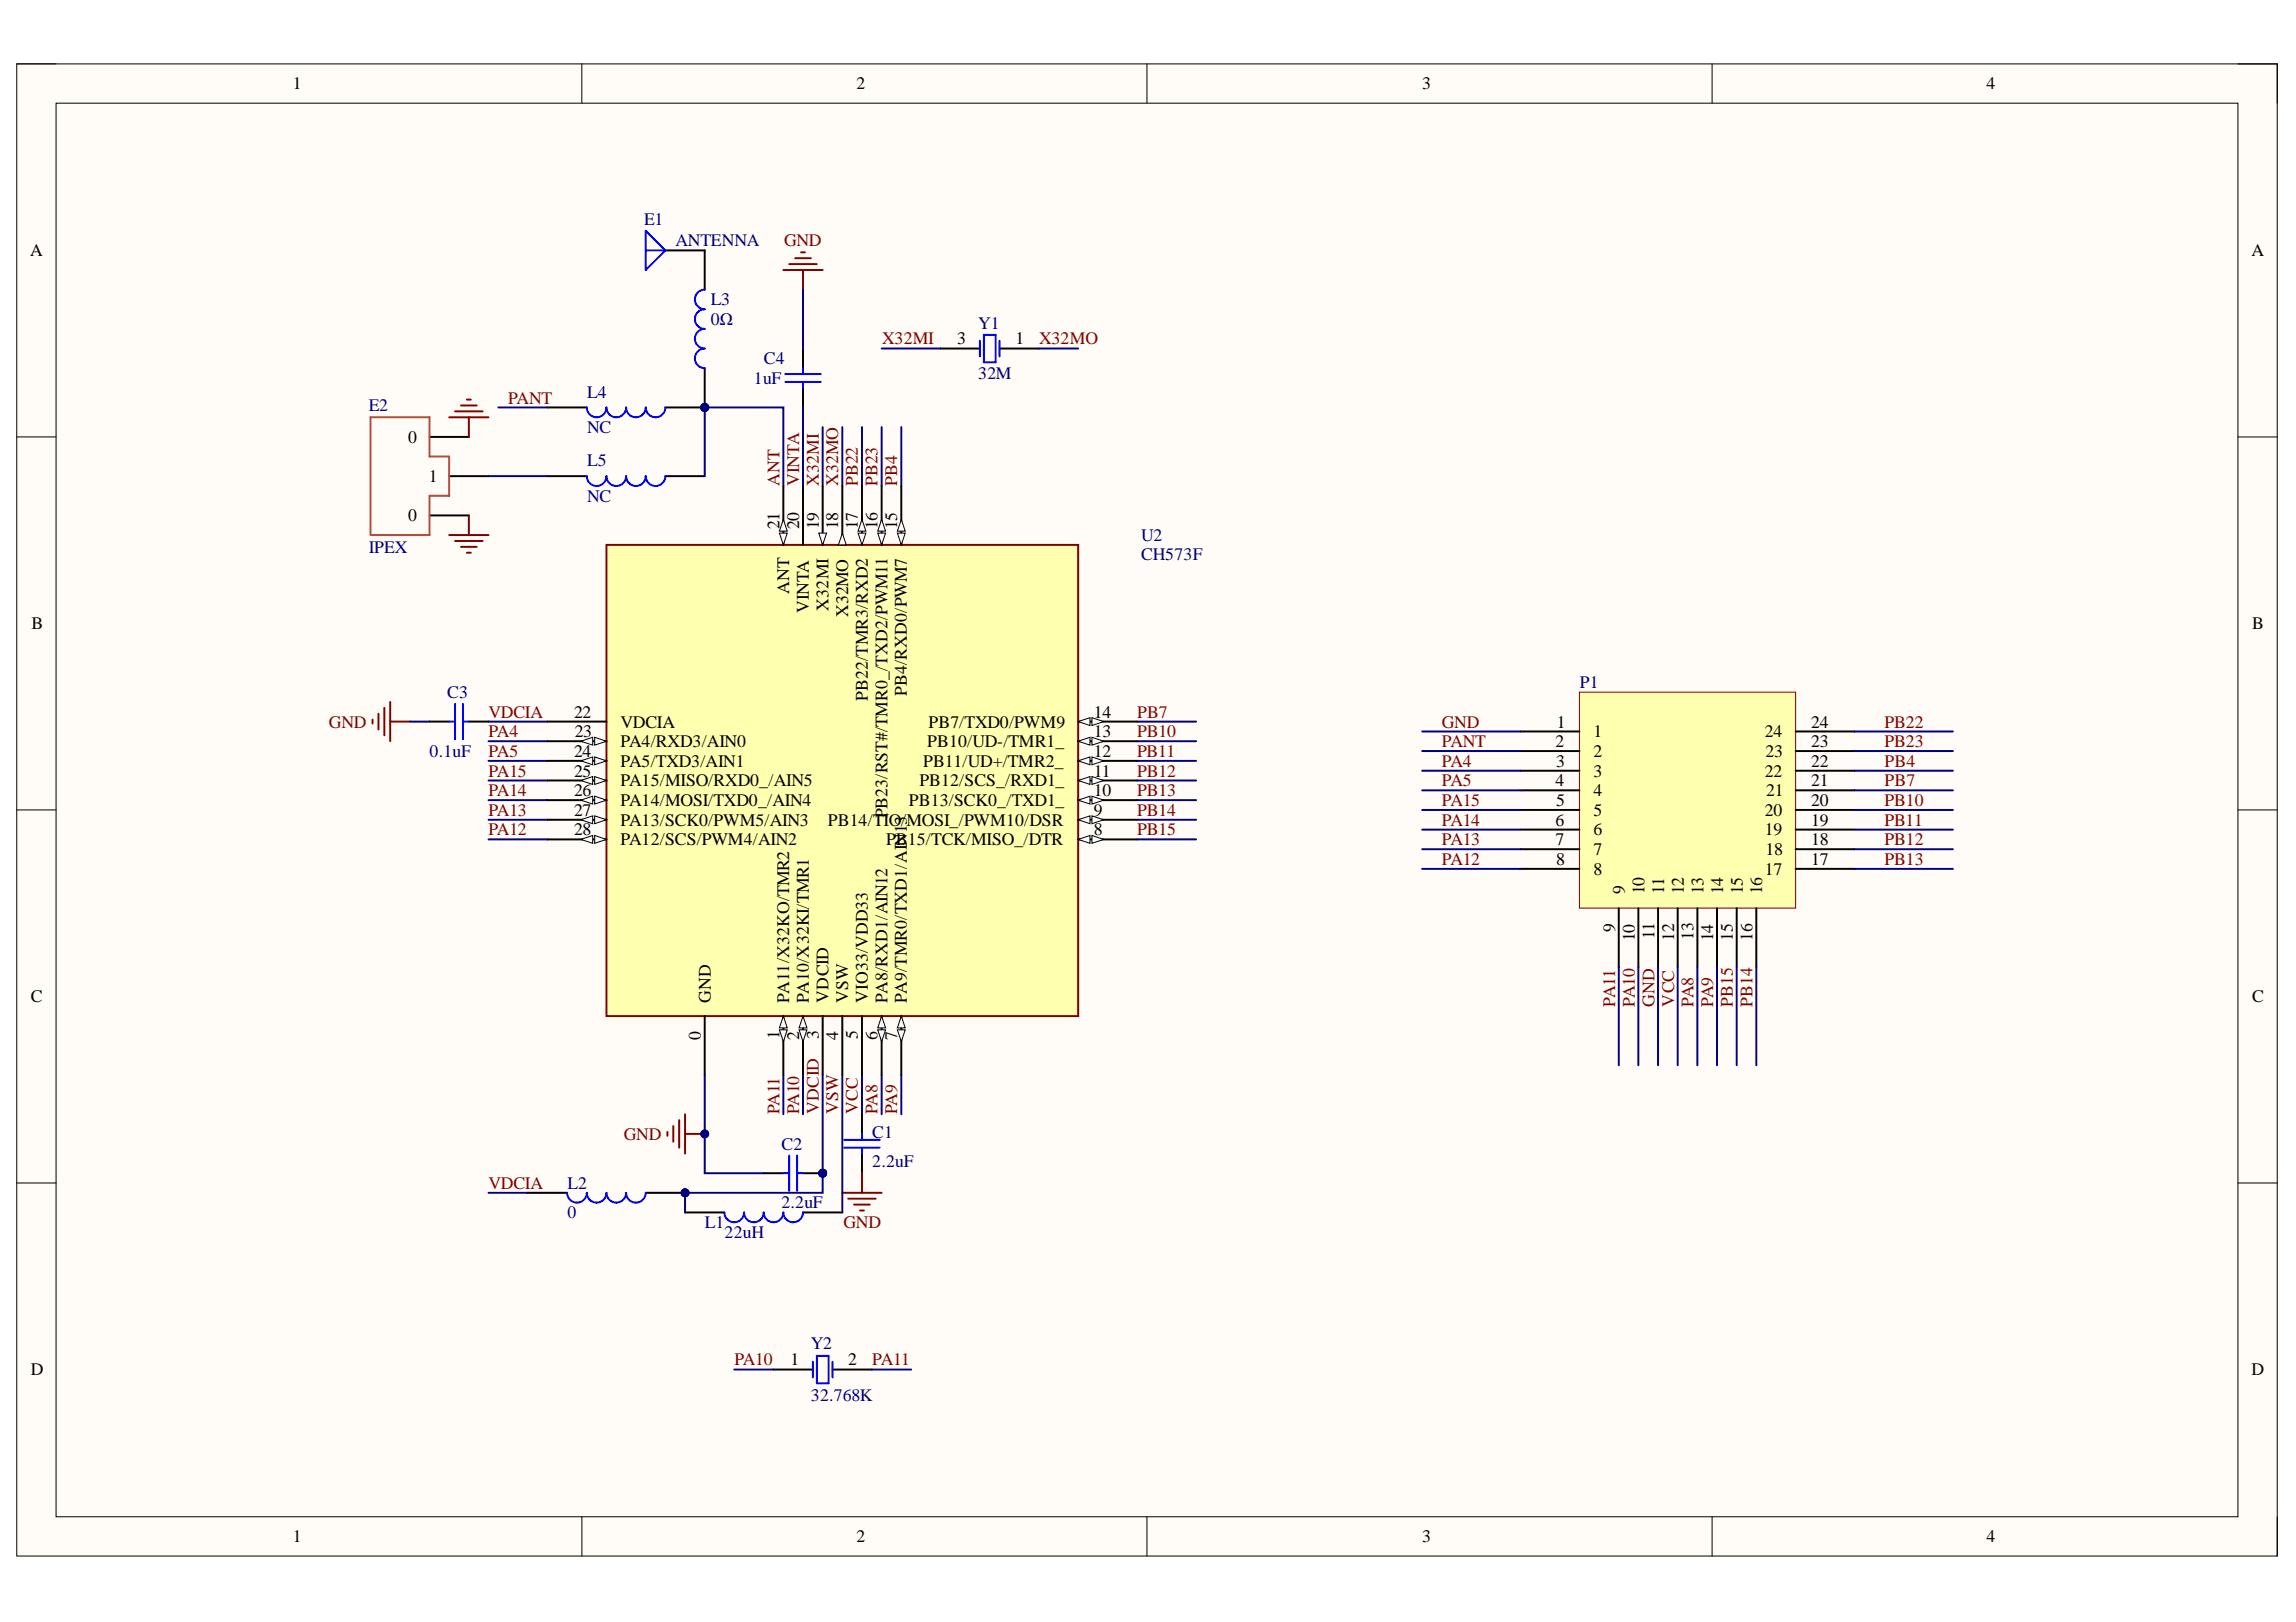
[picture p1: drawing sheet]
<svg xmlns="http://www.w3.org/2000/svg" width="297mm" height="210mm" viewBox="0 0 297 210" stroke-linecap="round" stroke-linejoin="round" font-family="sans-serif">
<defs><g id="words">
<g font-size="2.3">
<text x="37.9" y="11.6">1</text>
<text x="110.8" y="11.6">2</text>
<text x="184" y="11.6">3</text>
<text x="257" y="11.6">4</text>
<text x="3.9" y="33.1">A</text>
<text x="291.3" y="33.1">A</text>
<text x="123.9" y="44.5">3</text>
<text x="131.4" y="44.5">1</text>
<text x="52.8" y="57.3">0</text>
<text x="55.5" y="62.4">1</text>
<text x="52.8" y="67.5">0</text>
<text x="100.8" y="68.5" transform="rotate(-90 100.8 68.5)">21</text>
<text x="103.4" y="68.5" transform="rotate(-90 103.4 68.5)">20</text>
<text x="105.9" y="68.5" transform="rotate(-90 105.9 68.5)">19</text>
<text x="108.5" y="68.5" transform="rotate(-90 108.5 68.5)">18</text>
<text x="111" y="68.5" transform="rotate(-90 111 68.5)">17</text>
<text x="113.5" y="68.5" transform="rotate(-90 113.5 68.5)">16</text>
<text x="116.1" y="68.5" transform="rotate(-90 116.1 68.5)">15</text>
<text x="102.1" y="76.9" transform="rotate(-90 102.1 76.9)">ANT</text>
<text x="4.1" y="81.4">B</text>
<text x="104.6" y="79.4" transform="rotate(-90 104.6 79.4)">VINTA</text>
<text x="107.2" y="79" transform="rotate(-90 107.2 79)">X32MI</text>
<text x="109.7" y="79.9" transform="rotate(-90 109.7 79.9)">X32MO</text>
<text x="291.4" y="81.4">B</text>
<text x="74.3" y="92.9">22</text>
<text x="74.4" y="95.4">23</text>
<text x="80.3" y="94.2">VDCIA</text>
<text x="112.3" y="90.7" transform="rotate(-90 112.3 90.7)">PB22/TMR3/RXD2</text>
<text x="117.3" y="90" transform="rotate(-90 117.3 90)">PB4/RXD0/PWM7</text>
<text x="120.1" y="94.2">PB7/TXD0/PWM9</text>
<text x="141.5" y="92.9">14</text>
<text x="141.5" y="95.4">13</text>
<text x="201.4" y="94.2">1</text>
<text x="206.2" y="95.4">1</text>
<text x="228.3" y="95.4">24</text>
<text x="234.3" y="94.2">24</text>
<text x="74.3" y="100.5">25</text>
<text x="74.3" y="98">24</text>
<text x="80.3" y="101.8">PA15/MISO/RXD0_/AIN5</text>
<text x="80.3" y="99.2">PA5/TXD3/AIN1</text>
<text x="80.3" y="96.7">PA4/RXD3/AIN0</text>
<text x="118.9" y="101.8">PB12/SCS_/RXD1_</text>
<text x="119.5" y="99.2">PB11/UD+/TMR2_</text>
<text x="120" y="96.7">PB10/UD-/TMR1_</text>
<text x="141.5" y="100.5">11</text>
<text x="141.5" y="98">12</text>
<text x="201.3" y="96.7">2</text>
<text x="201.3" y="101.8">4</text>
<text x="201.3" y="99.2">3</text>
<text x="206.2" y="98">2</text>
<text x="206.2" y="100.5">3</text>
<text x="228.3" y="100.5">22</text>
<text x="228.4" y="98">23</text>
<text x="234.3" y="101.8">21</text>
<text x="234.3" y="99.2">22</text>
<text x="234.3" y="96.7">23</text>
<text x="74.3" y="103">26</text>
<text x="74.3" y="105.6">27</text>
<text x="80.3" y="104.3">PA14/MOSI/TXD0_/AIN4</text>
<text x="80.3" y="106.8">PA13/SCK0/PWM5/AIN3</text>
<text x="107.1" y="106.8">PB14/TIO/MOSI_/PWM10/DSR</text>
<text x="114.8" y="105.9" transform="rotate(-90 114.8 105.9)">PB23/RST#/TMR0_/TXD2/PWM11</text>
<text x="117.6" y="104.3">PB13/SCK0_/TXD1_</text>
<text x="141.5" y="105.6">9</text>
<text x="141.5" y="103">10</text>
<text x="201.3" y="106.8">6</text>
<text x="201.3" y="104.3">5</text>
<text x="206.2" y="103">4</text>
<text x="206.2" y="105.6">5</text>
<text x="228.3" y="105.6">20</text>
<text x="228.5" y="103">21</text>
<text x="234.3" y="106.8">19</text>
<text x="234.3" y="104.3">20</text>
<text x="74.3" y="108.1">28</text>
<text x="80.3" y="109.4">PA12/SCS/PWM4/AIN2</text>
<text x="114.6" y="109.4">PB15/TCK/MISO_/DTR</text>
<text x="141.5" y="108.1">8</text>
<text x="201.3" y="109.4">7</text>
<text x="201.3" y="111.9">8</text>
<text x="206.2" y="108.1">6</text>
<text x="206.2" y="110.6">7</text>
<text x="206.2" y="113.2">8</text>
<text x="228.3" y="113.2">17</text>
<text x="228.3" y="108.1">19</text>
<text x="228.4" y="110.6">18</text>
<text x="234.3" y="111.9">17</text>
<text x="234.3" y="109.4">18</text>
<text x="210.2" y="115.7" transform="rotate(-90 210.2 115.7)">9</text>
<text x="212.8" y="115.7" transform="rotate(-90 212.8 115.7)">10</text>
<text x="215.3" y="115.7" transform="rotate(-90 215.3 115.7)">11</text>
<text x="217.8" y="115.7" transform="rotate(-90 217.8 115.7)">12</text>
<text x="220.4" y="115.7" transform="rotate(-90 220.4 115.7)">13</text>
<text x="222.9" y="115.7" transform="rotate(-90 222.9 115.7)">14</text>
<text x="225.5" y="115.7" transform="rotate(-90 225.5 115.7)">15</text>
<text x="228" y="115.7" transform="rotate(-90 228 115.7)">16</text>
<text x="209" y="120.6" transform="rotate(-90 209 120.6)">9</text>
<text x="211.5" y="121.8" transform="rotate(-90 211.5 121.8)">10</text>
<text x="214" y="121.6" transform="rotate(-90 214 121.6)">11</text>
<text x="216.6" y="121.7" transform="rotate(-90 216.6 121.7)">12</text>
<text x="219.1" y="121.6" transform="rotate(-90 219.1 121.6)">13</text>
<text x="221.6" y="121.8" transform="rotate(-90 221.6 121.8)">14</text>
<text x="224.2" y="121.7" transform="rotate(-90 224.2 121.7)">15</text>
<text x="226.7" y="121.7" transform="rotate(-90 226.7 121.7)">16</text>
<text x="4" y="129.7">C</text>
<text x="92" y="129.7" transform="rotate(-90 92 129.7)">GND</text>
<text x="102.1" y="129.7" transform="rotate(-90 102.1 129.7)">PA11/X32KO/TMR2</text>
<text x="104.6" y="129.7" transform="rotate(-90 104.6 129.7)">PA10/X32KI/TMR1</text>
<text x="107.2" y="129.7" transform="rotate(-90 107.2 129.7)">VDCID</text>
<text x="109.7" y="129.7" transform="rotate(-90 109.7 129.7)">VSW</text>
<text x="112.3" y="129.7" transform="rotate(-90 112.3 129.7)">VIO33/VDD33</text>
<text x="114.8" y="129.7" transform="rotate(-90 114.8 129.7)">PA8/RXD1/AIN12</text>
<text x="117.3" y="129.7" transform="rotate(-90 117.3 129.7)">PA9/TMR0/TXD1/AIN13</text>
<text x="291.4" y="129.7">C</text>
<text x="90.7" y="134.6" transform="rotate(-90 90.7 134.6)">0</text>
<text x="100.8" y="134.4" transform="rotate(-90 100.8 134.4)">1</text>
<text x="103.4" y="134.6" transform="rotate(-90 103.4 134.6)">2</text>
<text x="105.9" y="134.5" transform="rotate(-90 105.9 134.5)">3</text>
<text x="108.5" y="134.6" transform="rotate(-90 108.5 134.6)">4</text>
<text x="111" y="134.5" transform="rotate(-90 111 134.5)">5</text>
<text x="113.5" y="134.6" transform="rotate(-90 113.5 134.6)">6</text>
<text x="116.1" y="134.6" transform="rotate(-90 116.1 134.6)">7</text>
<text x="4" y="177.9">D</text>
<text x="102.3" y="176.7">1</text>
<text x="109.7" y="176.7">2</text>
<text x="291.3" y="177.9">D</text>
<text x="37.9" y="199.6">1</text>
<text x="110.8" y="199.6">2</text>
<text x="184" y="199.6">3</text>
<text x="257" y="199.6">4</text>
</g>
<g font-size="2.3" fill="#000080">
<text x="83.3" y="29.1">E1</text>
<text x="87.4" y="31.9">ANTENNA</text>
<text x="92" y="39.5">L3</text>
<text x="92" y="42">0Ω</text>
<text x="98.8" y="47.1">C4</text>
<text x="126.6" y="42.5">Y1</text>
<text x="47.7" y="53.3">E2</text>
<text x="76" y="51.5">L4</text>
<text x="97.5" y="49.7">1uF</text>
<text x="126.6" y="49.1">32M</text>
<text x="76" y="56">NC</text>
<text x="76" y="60.4">L5</text>
<text x="76" y="64.9">NC</text>
<text x="47.7" y="71.5">IPEX</text>
<text x="147.6" y="70">U2</text>
<text x="147.6" y="72.5">CH573F</text>
<text x="204.4" y="89">P1</text>
<text x="57.9" y="90.3">C3</text>
<text x="55.6" y="98">0.1uF</text>
<text x="101.1" y="148.8">C2</text>
<text x="112.9" y="147.2">C1</text>
<text x="73.4" y="153.8">L2</text>
<text x="112.9" y="151.1">2.2uF</text>
<text x="73.4" y="157.6">0</text>
<text x="91.2" y="158.9">L1</text>
<text x="93.7" y="160.2">22uH</text>
<text x="101.1" y="156.4">2.2uF</text>
<text x="104.9" y="174.6">Y2</text>
<text x="104.9" y="181.3">32.768K</text>
</g>
<g font-size="2.3" fill="#800000">
<text x="101.4" y="31.9">GND</text>
<text x="114.1" y="44.5">X32MI</text>
<text x="134.4" y="44.5">X32MO</text>
<text x="65.7" y="52.2">PANT</text>
<text x="100.8" y="62.9" transform="rotate(-90 100.8 62.9)">ANT</text>
<text x="103.4" y="62.9" transform="rotate(-90 103.4 62.9)">VINTA</text>
<text x="105.9" y="62.9" transform="rotate(-90 105.9 62.9)">X32MI</text>
<text x="108.5" y="62.9" transform="rotate(-90 108.5 62.9)">X32MO</text>
<text x="111" y="62.9" transform="rotate(-90 111 62.9)">PB22</text>
<text x="113.5" y="62.9" transform="rotate(-90 113.5 62.9)">PB23</text>
<text x="116.1" y="62.9" transform="rotate(-90 116.1 62.9)">PB4</text>
<text x="42.6" y="94.2">GND</text>
<text x="63.2" y="92.9">VDCIA</text>
<text x="63.2" y="95.4">PA4</text>
<text x="147.1" y="95.4">PB10</text>
<text x="147.1" y="92.9">PB7</text>
<text x="186.5" y="94.2">GND</text>
<text x="243.8" y="94.2">PB22</text>
<text x="63.2" y="98">PA5</text>
<text x="63.2" y="100.5">PA15</text>
<text x="147.1" y="100.5">PB12</text>
<text x="147.1" y="98">PB11</text>
<text x="186.5" y="96.7">PANT</text>
<text x="186.5" y="99.2">PA4</text>
<text x="186.5" y="101.8">PA5</text>
<text x="243.8" y="96.7">PB23</text>
<text x="243.8" y="99.2">PB4</text>
<text x="243.8" y="101.8">PB7</text>
<text x="63.2" y="103">PA14</text>
<text x="63.2" y="105.6">PA13</text>
<text x="147.1" y="105.6">PB14</text>
<text x="147.1" y="103">PB13</text>
<text x="186.5" y="104.3">PA15</text>
<text x="186.5" y="106.8">PA14</text>
<text x="243.8" y="104.3">PB10</text>
<text x="243.8" y="106.8">PB11</text>
<text x="63.2" y="108.1">PA12</text>
<text x="147.1" y="108.1">PB15</text>
<text x="186.5" y="109.4">PA13</text>
<text x="186.5" y="111.9">PA12</text>
<text x="243.8" y="109.4">PB12</text>
<text x="243.8" y="111.9">PB13</text>
<text x="209" y="130.3" transform="rotate(-90 209 130.3)">PA11</text>
<text x="211.5" y="130.3" transform="rotate(-90 211.5 130.3)">PA10</text>
<text x="214" y="130.3" transform="rotate(-90 214 130.3)">GND</text>
<text x="216.6" y="130.3" transform="rotate(-90 216.6 130.3)">VCC</text>
<text x="219.1" y="130.3" transform="rotate(-90 219.1 130.3)">PA8</text>
<text x="221.6" y="130.3" transform="rotate(-90 221.6 130.3)">PA9</text>
<text x="224.2" y="130.3" transform="rotate(-90 224.2 130.3)">PB15</text>
<text x="226.7" y="130.3" transform="rotate(-90 226.7 130.3)">PB14</text>
<text x="80.7" y="147.5">GND</text>
<text x="100.8" y="144.2" transform="rotate(-90 100.8 144.2)">PA11</text>
<text x="103.4" y="144.2" transform="rotate(-90 103.4 144.2)">PA10</text>
<text x="105.9" y="144.2" transform="rotate(-90 105.9 144.2)">VDCID</text>
<text x="108.5" y="144.2" transform="rotate(-90 108.5 144.2)">VSW</text>
<text x="111" y="144.2" transform="rotate(-90 111 144.2)">VCC</text>
<text x="113.5" y="144.2" transform="rotate(-90 113.5 144.2)">PA8</text>
<text x="116.1" y="144.2" transform="rotate(-90 116.1 144.2)">PA9</text>
<text x="63.2" y="153.8">VDCIA</text>
<text x="109.1" y="158.9">GND</text>
<text x="95" y="176.7">PA10</text>
<text x="112.9" y="176.7">PA11</text>
</g>
</g></defs>
<path d="M2.2 8.3h292.4v193.1h-292.4z" fill-rule="evenodd" fill="#fffcf8"/>
<path d="M2.2 8.3h292.4v193.1h-292.4z" fill="none" stroke="#000" stroke-width=".13"/>
<path d="M7.3 13.4h282.2v182.9h-282.2z" fill-rule="evenodd" fill="#fffcf8"/>
<g fill="none" stroke="#000" stroke-width=".13">
<path d="M2.2 8.3h5.1M7.3 13.4h282.2v182.9h-282.2zM75.3 8.3v5M148.4 8.3v5M221.5 8.3v5.1M289.5 8.3h5.1v5.1M2.2 56.5h5.1M289.5 56.5h5.1M2.2 104.8h5.1M289.5 104.8h5.1M2.2 153.1h5.1M289.5 153.1h5.1"/>
<path d="M75.3 196.3v5.1M148.4 196.3v5.1M221.5 196.3v5.1M294.6 196.3v5.1"/>
</g>
<path d="M101.3 139.1v5.1M103.9 139.1v5.1M109 139.1v17.8M111.5 139.1v5.1M114.1 139.1v5.1M116.6 139.1v5.1" fill="none" stroke="#000080" stroke-width=".25"/>
<path d="M88.6 156.9h5.1M103.9 156.9h5.1M111.5 144.2v2.5M111.5 149.3v2.5" fill="none" stroke="#000" stroke-width=".25"/>
<path d="M93.7 156.9a1.27 1.27 0 0 0 1.3 1.3 1.27 1.27 0 0 0 1.3-1.3 1.27 1.27 0 0 0 1.2 1.3 1.27 1.27 0 0 0 1.3-1.3 1.27 1.27 0 0 0 1.3 1.3 1.27 1.27 0 0 0 1.2-1.3 1.27 1.27 0 0 0 1.3 1.3 1.27 1.27 0 0 0 1.3-1.3M109.2 147.5h4.6M109.2 148.5h4.6M111.5 146.7v.8M111.5 148.5v.8" fill="none" stroke="#00f" stroke-width=".25"/>
<path d="M86.3 146.5v.5M87.1 145.7v2.1M87.9 145v3.5M88.6 144.2v5.1M88.6 146.7h2.6M109 154.4h5.1M109.7 155.1h3.6M110.5 155.9h2M111.3 156.7h.5M111.5 151.8v2.6" fill="none" stroke="#800000" stroke-width=".25"/>
<circle cx="91.2" cy="146.7" r=".51" fill="#000080"/>
<circle cx="91.2" cy="146.7" r=".51" fill="none" stroke="#000080" stroke-width=".13"/>
<circle cx="106.4" cy="151.8" r=".51" fill="#000080"/>
<circle cx="106.4" cy="151.8" r=".51" fill="none" stroke="#000080" stroke-width=".13"/>
<path d="M98.8 151.8h2.5M103.9 151.8h2.5" fill="none" stroke="#000" stroke-width=".25"/>
<circle cx="106.4" cy="151.8" r=".51" fill="#000080"/>
<circle cx="106.4" cy="151.8" r=".51" fill="none" stroke="#000080" stroke-width=".13"/>
<path d="M101.3 151.8h.8M102.1 149.5v4.6M103.1 151.8h.8M103.1 149.5v4.6" fill="none" stroke="#00f" stroke-width=".25"/>
<path d="M91.2 139.1v12.7h7.6" fill="none" stroke="#000080" stroke-width=".25"/>
<circle cx="91.2" cy="146.7" r=".51" fill="#000080"/>
<circle cx="91.2" cy="146.7" r=".51" fill="none" stroke="#000080" stroke-width=".13"/>
<g fill="none" stroke="#000080" stroke-width=".25">
<path d="M103.9 37.5v7.6M103.9 52.7v10.2M106.4 55.3v7.6M109 55.3v7.6M111.5 55.3v7.6M114.1 55.3v7.6M116.6 55.3v7.6M63.2 93.4h7.6M63.2 95.9h7.6M63.2 98.5h7.6M147.1 93.4h7.6M147.1 95.9h7.6"/>
<path d="M147.1 98.5h7.6M63.2 101h7.6M63.2 103.5h7.6M63.2 106.1h7.6M63.2 108.6h7.6M147.1 101h7.6M147.1 103.5h7.6M147.1 106.1h7.6M147.1 108.6h7.6"/>
</g>
<path d="M103.9 45.1v2.5M103.9 50.2v2.5" fill="none" stroke="#000" stroke-width=".25"/>
<path d="M101.6 48.4h4.6M101.6 49.4h4.6M103.9 47.6v.8M103.9 49.4v.8" fill="none" stroke="#00f" stroke-width=".25"/>
<path d="M101.3 34.9h5.1M102.1 34.2h3.6M102.9 33.4h2M103.6 32.7h.5M103.9 34.9v2.6" fill="none" stroke="#800000" stroke-width=".25"/>
<path d="M204.3 89.6h28v27.9h-28z" fill-rule="evenodd" fill="#ffffb0"/>
<path d="M204.3 89.6h28v27.9h-28z" fill="none" stroke="#800000" stroke-width=".13"/>
<g fill="none" stroke="#000" stroke-width=".25">
<path d="M86.1 32.4h5.1M196.7 99.7h7.6M196.7 97.2h7.6M196.7 94.7h7.6M232.3 99.7h7.6M232.3 97.2h7.6M232.3 94.7h7.6M196.7 112.4h7.6M196.7 109.9h7.6M196.7 107.4h7.6M196.7 104.8h7.6M196.7 102.3h7.6"/>
<path d="M209.4 117.5v7.6M212 117.5v7.6M214.5 117.5v7.6M217 117.5v7.6M219.6 117.5v7.6M222.1 117.5v7.6M224.7 117.5v7.6M227.2 117.5v7.6M232.3 112.4h7.6M232.3 109.9h7.6M232.3 107.4h7.6M232.3 104.8h7.6"/>
<path d="M232.3 102.3h7.6"/>
</g>
<g fill="none" stroke="#000080" stroke-width=".25">
<path d="M184 94.7h12.7M184 97.2h12.7M184 99.7h12.7M239.9 94.7h12.8M239.9 97.2h12.8M239.9 99.7h12.8M184 102.3h12.7M184 104.8h12.7M184 107.4h12.7M184 109.9h12.7M184 112.4h12.7M239.9 102.3h12.8"/>
<path d="M239.9 104.8h12.8M239.9 107.4h12.8M239.9 109.9h12.8M239.9 112.4h12.8M209.4 125.1v12.8M212 125.1v12.8M214.5 125.1v12.8M217 125.1v12.8M219.6 125.1v12.8M222.1 125.1v12.8M224.7 125.1v12.8M227.2 125.1v12.8"/>
</g>
<path d="M83.5 29.9l2.6 2.5-2.6 2.5zM83.5 32.4h2.6" fill="none" stroke="#00f" stroke-width=".25"/>
<circle cx="91.2" cy="52.7" r=".51" fill="#000080"/>
<circle cx="91.2" cy="52.7" r=".51" fill="none" stroke="#000080" stroke-width=".13"/>
<path d="M86.1 52.7h5.1" fill="none" stroke="#000" stroke-width=".25"/>
<circle cx="91.2" cy="52.7" r=".51" fill="#000080"/>
<circle cx="91.2" cy="52.7" r=".51" fill="none" stroke="#000080" stroke-width=".13"/>
<path d="M70.8 52.7h5.1" fill="none" stroke="#000" stroke-width=".25"/>
<path d="M75.9 52.7a1.27 1.27 0 0 0 1.3 1.3 1.27 1.27 0 0 0 1.3-1.3 1.27 1.27 0 0 0 1.2 1.3 1.27 1.27 0 0 0 1.3-1.3 1.27 1.27 0 0 0 1.3 1.3 1.27 1.27 0 0 0 1.2-1.3 1.27 1.27 0 0 0 1.3 1.3 1.27 1.27 0 0 0 1.3-1.3" fill="none" stroke="#00f" stroke-width=".25"/>
<circle cx="91.2" cy="52.7" r=".51" fill="#000080"/>
<circle cx="91.2" cy="52.7" r=".51" fill="none" stroke="#000080" stroke-width=".13"/>
<path d="M91.2 47.6v5.1" fill="none" stroke="#000" stroke-width=".25"/>
<circle cx="91.2" cy="52.7" r=".51" fill="#000080"/>
<circle cx="91.2" cy="52.7" r=".51" fill="none" stroke="#000080" stroke-width=".13"/>
<path d="M91.2 32.4v5.1M70.8 61.6h5.1M86.1 61.6h5.1" fill="none" stroke="#000" stroke-width=".25"/>
<path d="M91.2 37.5a1.27 1.27 0 0 0-1.3 1.3 1.27 1.27 0 0 0 1.3 1.2 1.27 1.27 0 0 0-1.3 1.3 1.27 1.27 0 0 0 1.3 1.3 1.27 1.27 0 0 0-1.3 1.2 1.27 1.27 0 0 0 1.3 1.3 1.27 1.27 0 0 0-1.3 1.3 1.27 1.27 0 0 0 1.3 1.2M75.9 61.6a1.27 1.27 0 0 0 1.3 1.3 1.27 1.27 0 0 0 1.3-1.3 1.27 1.27 0 0 0 1.2 1.3 1.27 1.27 0 0 0 1.3-1.3 1.27 1.27 0 0 0 1.3 1.3 1.27 1.27 0 0 0 1.2-1.3 1.27 1.27 0 0 0 1.3 1.3 1.27 1.27 0 0 0 1.3-1.3" fill="none" stroke="#00f" stroke-width=".25"/>
<path d="M64.5 52.7h6.3M91.2 61.6v-8.9h10.1v10.2" fill="none" stroke="#000080" stroke-width=".25"/>
<circle cx="91.2" cy="52.7" r=".51" fill="#000080"/>
<circle cx="91.2" cy="52.7" r=".51" fill="none" stroke="#000080" stroke-width=".13"/>
<path d="M55.6 56.5h5.1M55.6 66.7h5.1M58.1 61.6h5.1" fill="none" stroke="#000" stroke-width=".25"/>
<path d="M47.9 54h7.7v5.1h2.5v5.1h-2.5v5h-7.7z" fill="none" stroke="#de4f16" stroke-width=".25"/>
<path d="M58.1 54h5.1M58.9 53.2h3.5M59.6 52.5h2.1M60.4 51.7h.5M60.7 54v2.5M58.1 69.2h5.1M58.9 70h3.5M59.6 70.8h2.1M60.4 71.5h.5M60.7 66.7v2.5" fill="none" stroke="#800000" stroke-width=".25"/>
<circle cx="88.6" cy="154.4" r=".51" fill="#000080"/>
<circle cx="88.6" cy="154.4" r=".51" fill="none" stroke="#000080" stroke-width=".13"/>
<path d="M83.5 154.4h5.1" fill="none" stroke="#000" stroke-width=".25"/>
<circle cx="88.6" cy="154.4" r=".51" fill="#000080"/>
<circle cx="88.6" cy="154.4" r=".51" fill="none" stroke="#000080" stroke-width=".13"/>
<path d="M68.3 154.4h5.1" fill="none" stroke="#000" stroke-width=".25"/>
<path d="M73.4 154.4a1.27 1.27 0 0 0 1.2 1.2 1.27 1.27 0 0 0 1.3-1.2 1.27 1.27 0 0 0 1.3 1.2 1.27 1.27 0 0 0 1.3-1.2 1.27 1.27 0 0 0 1.2 1.2 1.27 1.27 0 0 0 1.3-1.2 1.27 1.27 0 0 0 1.3 1.2 1.27 1.27 0 0 0 1.2-1.2" fill="none" stroke="#00f" stroke-width=".25"/>
<path d="M106.4 139.1v12.7" fill="none" stroke="#000080" stroke-width=".25"/>
<circle cx="106.4" cy="151.8" r=".51" fill="#000080"/>
<circle cx="106.4" cy="151.8" r=".51" fill="none" stroke="#000080" stroke-width=".13"/>
<path d="M106.4 151.8v2.6h-17.8v2.5" fill="none" stroke="#000080" stroke-width=".25"/>
<circle cx="106.4" cy="151.8" r=".51" fill="#000080"/>
<circle cx="106.4" cy="151.8" r=".51" fill="none" stroke="#000080" stroke-width=".13"/>
<circle cx="88.6" cy="154.4" r=".51" fill="#000080"/>
<circle cx="88.6" cy="154.4" r=".51" fill="none" stroke="#000080" stroke-width=".13"/>
<path d="M114.1 45.1h7.6M134.4 45.1h5.1M63.2 61.6h7.6M53 93.4h2.6M63.2 154.4h5.1M95 177.2h5.1M112.8 177.2h5.1" fill="none" stroke="#000080" stroke-width=".25"/>
<path d="M48.2 93.1v.5M49 92.4v2M49.7 91.6v3.6M50.5 90.8v5.1M50.5 93.4h2.5" fill="none" stroke="#800000" stroke-width=".25"/>
<path d="M121.7 45.1h5.1M129.3 45.1h5.1M55.6 93.4h2.5M60.7 93.4h2.5M100.1 177.2h5.1M107.7 177.2h5.1" fill="none" stroke="#000" stroke-width=".25"/>
<path d="M126.8 44.1v2M127.3 43.3h1.5v3.6h-1.5zM129.3 44.1v2M58.1 93.4h.8M58.9 91.1v4.6M59.9 93.4h.8M59.9 91.1v4.6M105.2 176.2v2M105.7 175.5h1.5v3.5h-1.5zM107.7 176.2v2" fill="none" stroke="#00f" stroke-width=".25"/>
<path d="M78.5 70.5h61v61h-61z" fill-rule="evenodd" fill="#ffffb0"/>
<path d="M78.5 70.5h61v61h-61z" fill="none" stroke="#800000" stroke-width=".25"/>
<path d="M116.6 131.5v7.6" fill="none" stroke="#000" stroke-width=".25"/>
<path d="M116.6 131.5l.5 1.5h-1z" fill="#f8fcff"/>
<path d="M116.6 131.5l.5 1.5h-1z" fill="none" stroke="#000" stroke-width=".13"/>
<path d="M116.1 133.3h1l-.5 1.5z" fill="#f8fcff"/>
<path d="M116.1 133.3h1l-.5 1.5z" fill="none" stroke="#000" stroke-width=".13"/>
<path d="M139.5 101h7.6" fill="none" stroke="#000" stroke-width=".25"/>
<path d="M139.5 101l1.5-.5v1z" fill="#f8fcff"/>
<path d="M139.5 101l1.5-.5v1z" fill="none" stroke="#000" stroke-width=".13"/>
<path d="M141.3 100.5l1.5 .5-1.5 .5z" fill="#f8fcff"/>
<path d="M141.3 100.5l1.5 .5-1.5 .5z" fill="none" stroke="#000" stroke-width=".13"/>
<path d="M139.5 98.5h7.6" fill="none" stroke="#000" stroke-width=".25"/>
<path d="M139.5 98.5l1.5-.5v1z" fill="#f8fcff"/>
<path d="M139.5 98.5l1.5-.5v1z" fill="none" stroke="#000" stroke-width=".13"/>
<path d="M141.3 98l1.5 .5-1.5 .5z" fill="#f8fcff"/>
<path d="M141.3 98l1.5 .5-1.5 .5z" fill="none" stroke="#000" stroke-width=".13"/>
<path d="M139.5 93.4h7.6" fill="none" stroke="#000" stroke-width=".25"/>
<path d="M139.5 93.4l1.5-.5v1z" fill="#f8fcff"/>
<path d="M139.5 93.4l1.5-.5v1z" fill="none" stroke="#000" stroke-width=".13"/>
<path d="M141.3 92.9l1.5 .5-1.5 .5z" fill="#f8fcff"/>
<path d="M141.3 92.9l1.5 .5-1.5 .5z" fill="none" stroke="#000" stroke-width=".13"/>
<path d="M139.5 108.6h7.6" fill="none" stroke="#000" stroke-width=".25"/>
<path d="M139.5 108.6l1.5-.5v1z" fill="#f8fcff"/>
<path d="M139.5 108.6l1.5-.5v1z" fill="none" stroke="#000" stroke-width=".13"/>
<path d="M141.3 108.1l1.5 .5-1.5 .5z" fill="#f8fcff"/>
<path d="M141.3 108.1l1.5 .5-1.5 .5z" fill="none" stroke="#000" stroke-width=".13"/>
<path d="M70.8 103.5h7.7" fill="none" stroke="#000" stroke-width=".25"/>
<path d="M76.9 103l1.6 .5-1.6 .6z" fill="#f8fcff"/>
<path d="M76.9 103l1.6 .5-1.6 .6z" fill="none" stroke="#000" stroke-width=".13"/>
<path d="M75.1 103.5l1.6-.5v1.1z" fill="#f8fcff"/>
<path d="M75.1 103.5l1.6-.5v1.1z" fill="none" stroke="#000" stroke-width=".13"/>
<path d="M70.8 106.1h7.7M109 131.5v7.6" fill="none" stroke="#000" stroke-width=".25"/>
<path d="M76.9 105.6l1.6 .5-1.6 .5z" fill="#f8fcff"/>
<path d="M76.9 105.6l1.6 .5-1.6 .5z" fill="none" stroke="#000" stroke-width=".13"/>
<path d="M75.1 106.1l1.6-.5v1z" fill="#f8fcff"/>
<path d="M75.1 106.1l1.6-.5v1z" fill="none" stroke="#000" stroke-width=".13"/>
<path d="M70.8 101h7.7" fill="none" stroke="#000" stroke-width=".25"/>
<path d="M76.9 100.5l1.6 .5-1.6 .5z" fill="#f8fcff"/>
<path d="M76.9 100.5l1.6 .5-1.6 .5z" fill="none" stroke="#000" stroke-width=".13"/>
<path d="M75.1 101l1.6-.5v1z" fill="#f8fcff"/>
<path d="M75.1 101l1.6-.5v1z" fill="none" stroke="#000" stroke-width=".13"/>
<path d="M139.5 106.1h7.6" fill="none" stroke="#000" stroke-width=".25"/>
<path d="M139.5 106.1l1.5-.5v1z" fill="#f8fcff"/>
<path d="M139.5 106.1l1.5-.5v1z" fill="none" stroke="#000" stroke-width=".13"/>
<path d="M141.3 105.6l1.5 .5-1.5 .5z" fill="#f8fcff"/>
<path d="M141.3 105.6l1.5 .5-1.5 .5z" fill="none" stroke="#000" stroke-width=".13"/>
<path d="M70.8 98.5h7.7" fill="none" stroke="#000" stroke-width=".25"/>
<path d="M76.9 98l1.6 .5-1.6 .5z" fill="#f8fcff"/>
<path d="M76.9 98l1.6 .5-1.6 .5z" fill="none" stroke="#000" stroke-width=".13"/>
<path d="M75.1 98.5l1.6-.5v1z" fill="#f8fcff"/>
<path d="M75.1 98.5l1.6-.5v1z" fill="none" stroke="#000" stroke-width=".13"/>
<path d="M70.8 95.9h7.7" fill="none" stroke="#000" stroke-width=".25"/>
<path d="M76.9 95.4l1.6 .5-1.6 .5z" fill="#f8fcff"/>
<path d="M76.9 95.4l1.6 .5-1.6 .5z" fill="none" stroke="#000" stroke-width=".13"/>
<path d="M75.1 95.9l1.6-.5v1z" fill="#f8fcff"/>
<path d="M75.1 95.9l1.6-.5v1z" fill="none" stroke="#000" stroke-width=".13"/>
<path d="M106.4 62.9v7.6" fill="none" stroke="#000" stroke-width=".25"/>
<path d="M105.9 69h1l-.5 1.5z" fill="#f8fcff"/>
<path d="M105.9 69h1l-.5 1.5z" fill="none" stroke="#000" stroke-width=".13"/>
<path d="M103.9 62.9v7.6M114.1 62.9v7.6" fill="none" stroke="#000" stroke-width=".25"/>
<path d="M113.6 69h1l-.5 1.5z" fill="#f8fcff"/>
<path d="M113.6 69h1l-.5 1.5z" fill="none" stroke="#000" stroke-width=".13"/>
<path d="M114.1 67.2l.5 1.5h-1z" fill="#f8fcff"/>
<path d="M114.1 67.2l.5 1.5h-1z" fill="none" stroke="#000" stroke-width=".13"/>
<path d="M139.5 95.9h7.6" fill="none" stroke="#000" stroke-width=".25"/>
<path d="M139.5 95.9l1.5-.5v1z" fill="#f8fcff"/>
<path d="M139.5 95.9l1.5-.5v1z" fill="none" stroke="#000" stroke-width=".13"/>
<path d="M141.3 95.4l1.5 .5-1.5 .5z" fill="#f8fcff"/>
<path d="M141.3 95.4l1.5 .5-1.5 .5z" fill="none" stroke="#000" stroke-width=".13"/>
<path d="M103.9 131.5v7.6" fill="none" stroke="#000" stroke-width=".25"/>
<path d="M103.9 131.5l.5 1.5h-1z" fill="#f8fcff"/>
<path d="M103.9 131.5l.5 1.5h-1z" fill="none" stroke="#000" stroke-width=".13"/>
<path d="M103.4 133.3h1l-.5 1.5z" fill="#f8fcff"/>
<path d="M103.4 133.3h1l-.5 1.5z" fill="none" stroke="#000" stroke-width=".13"/>
<path d="M106.4 131.5v7.6M111.5 131.5v7.6M114.1 131.5v7.6" fill="none" stroke="#000" stroke-width=".25"/>
<path d="M114.1 131.5l.5 1.5h-1z" fill="#f8fcff"/>
<path d="M114.1 131.5l.5 1.5h-1z" fill="none" stroke="#000" stroke-width=".13"/>
<path d="M113.6 133.3h1l-.5 1.5z" fill="#f8fcff"/>
<path d="M113.6 133.3h1l-.5 1.5z" fill="none" stroke="#000" stroke-width=".13"/>
<path d="M139.5 103.5h7.6" fill="none" stroke="#000" stroke-width=".25"/>
<path d="M139.5 103.5l1.5-.5v1.1z" fill="#f8fcff"/>
<path d="M139.5 103.5l1.5-.5v1.1z" fill="none" stroke="#000" stroke-width=".13"/>
<path d="M141.3 103l1.5 .5-1.5 .6z" fill="#f8fcff"/>
<path d="M141.3 103l1.5 .5-1.5 .6z" fill="none" stroke="#000" stroke-width=".13"/>
<path d="M111.5 62.9v7.6" fill="none" stroke="#000" stroke-width=".25"/>
<path d="M111 69h1l-.5 1.5z" fill="#f8fcff"/>
<path d="M111 69h1l-.5 1.5z" fill="none" stroke="#000" stroke-width=".13"/>
<path d="M111.5 67.2l.5 1.5h-1z" fill="#f8fcff"/>
<path d="M111.5 67.2l.5 1.5h-1z" fill="none" stroke="#000" stroke-width=".13"/>
<path d="M101.3 62.9v7.6M91.2 131.5v7.6" fill="none" stroke="#000" stroke-width=".25"/>
<path d="M100.8 69h1.1l-.6 1.5z" fill="#f8fcff"/>
<path d="M100.8 69h1.1l-.6 1.5z" fill="none" stroke="#000" stroke-width=".13"/>
<path d="M101.3 67.2l.6 1.5h-1.1z" fill="#f8fcff"/>
<path d="M101.3 67.2l.6 1.5h-1.1z" fill="none" stroke="#000" stroke-width=".13"/>
<path d="M109 62.9v7.6" fill="none" stroke="#000" stroke-width=".25"/>
<path d="M109 69l.5 1.5h-1z" fill="#f8fcff"/>
<path d="M109 69l.5 1.5h-1z" fill="none" stroke="#000" stroke-width=".13"/>
<path d="M70.8 93.4h7.7M101.3 131.5v7.6" fill="none" stroke="#000" stroke-width=".25"/>
<path d="M101.3 131.5l.6 1.5h-1.1z" fill="#f8fcff"/>
<path d="M101.3 131.5l.6 1.5h-1.1z" fill="none" stroke="#000" stroke-width=".13"/>
<path d="M100.8 133.3h1.1l-.6 1.5z" fill="#f8fcff"/>
<path d="M100.8 133.3h1.1l-.6 1.5z" fill="none" stroke="#000" stroke-width=".13"/>
<path d="M70.8 108.6h7.7" fill="none" stroke="#000" stroke-width=".25"/>
<path d="M76.9 108.1l1.6 .5-1.6 .5z" fill="#f8fcff"/>
<path d="M76.9 108.1l1.6 .5-1.6 .5z" fill="none" stroke="#000" stroke-width=".13"/>
<path d="M75.1 108.6l1.6-.5v1z" fill="#f8fcff"/>
<path d="M75.1 108.6l1.6-.5v1z" fill="none" stroke="#000" stroke-width=".13"/>
<path d="M116.6 62.9v7.6" fill="none" stroke="#000" stroke-width=".25"/>
<path d="M116.1 69h1l-.5 1.5z" fill="#f8fcff"/>
<path d="M116.1 69h1l-.5 1.5z" fill="none" stroke="#000" stroke-width=".13"/>
<path d="M116.6 67.2l.5 1.5h-1z" fill="#f8fcff"/>
<path d="M116.6 67.2l.5 1.5h-1z" fill="none" stroke="#000" stroke-width=".13"/>
<use href="#words"/>
</svg>
